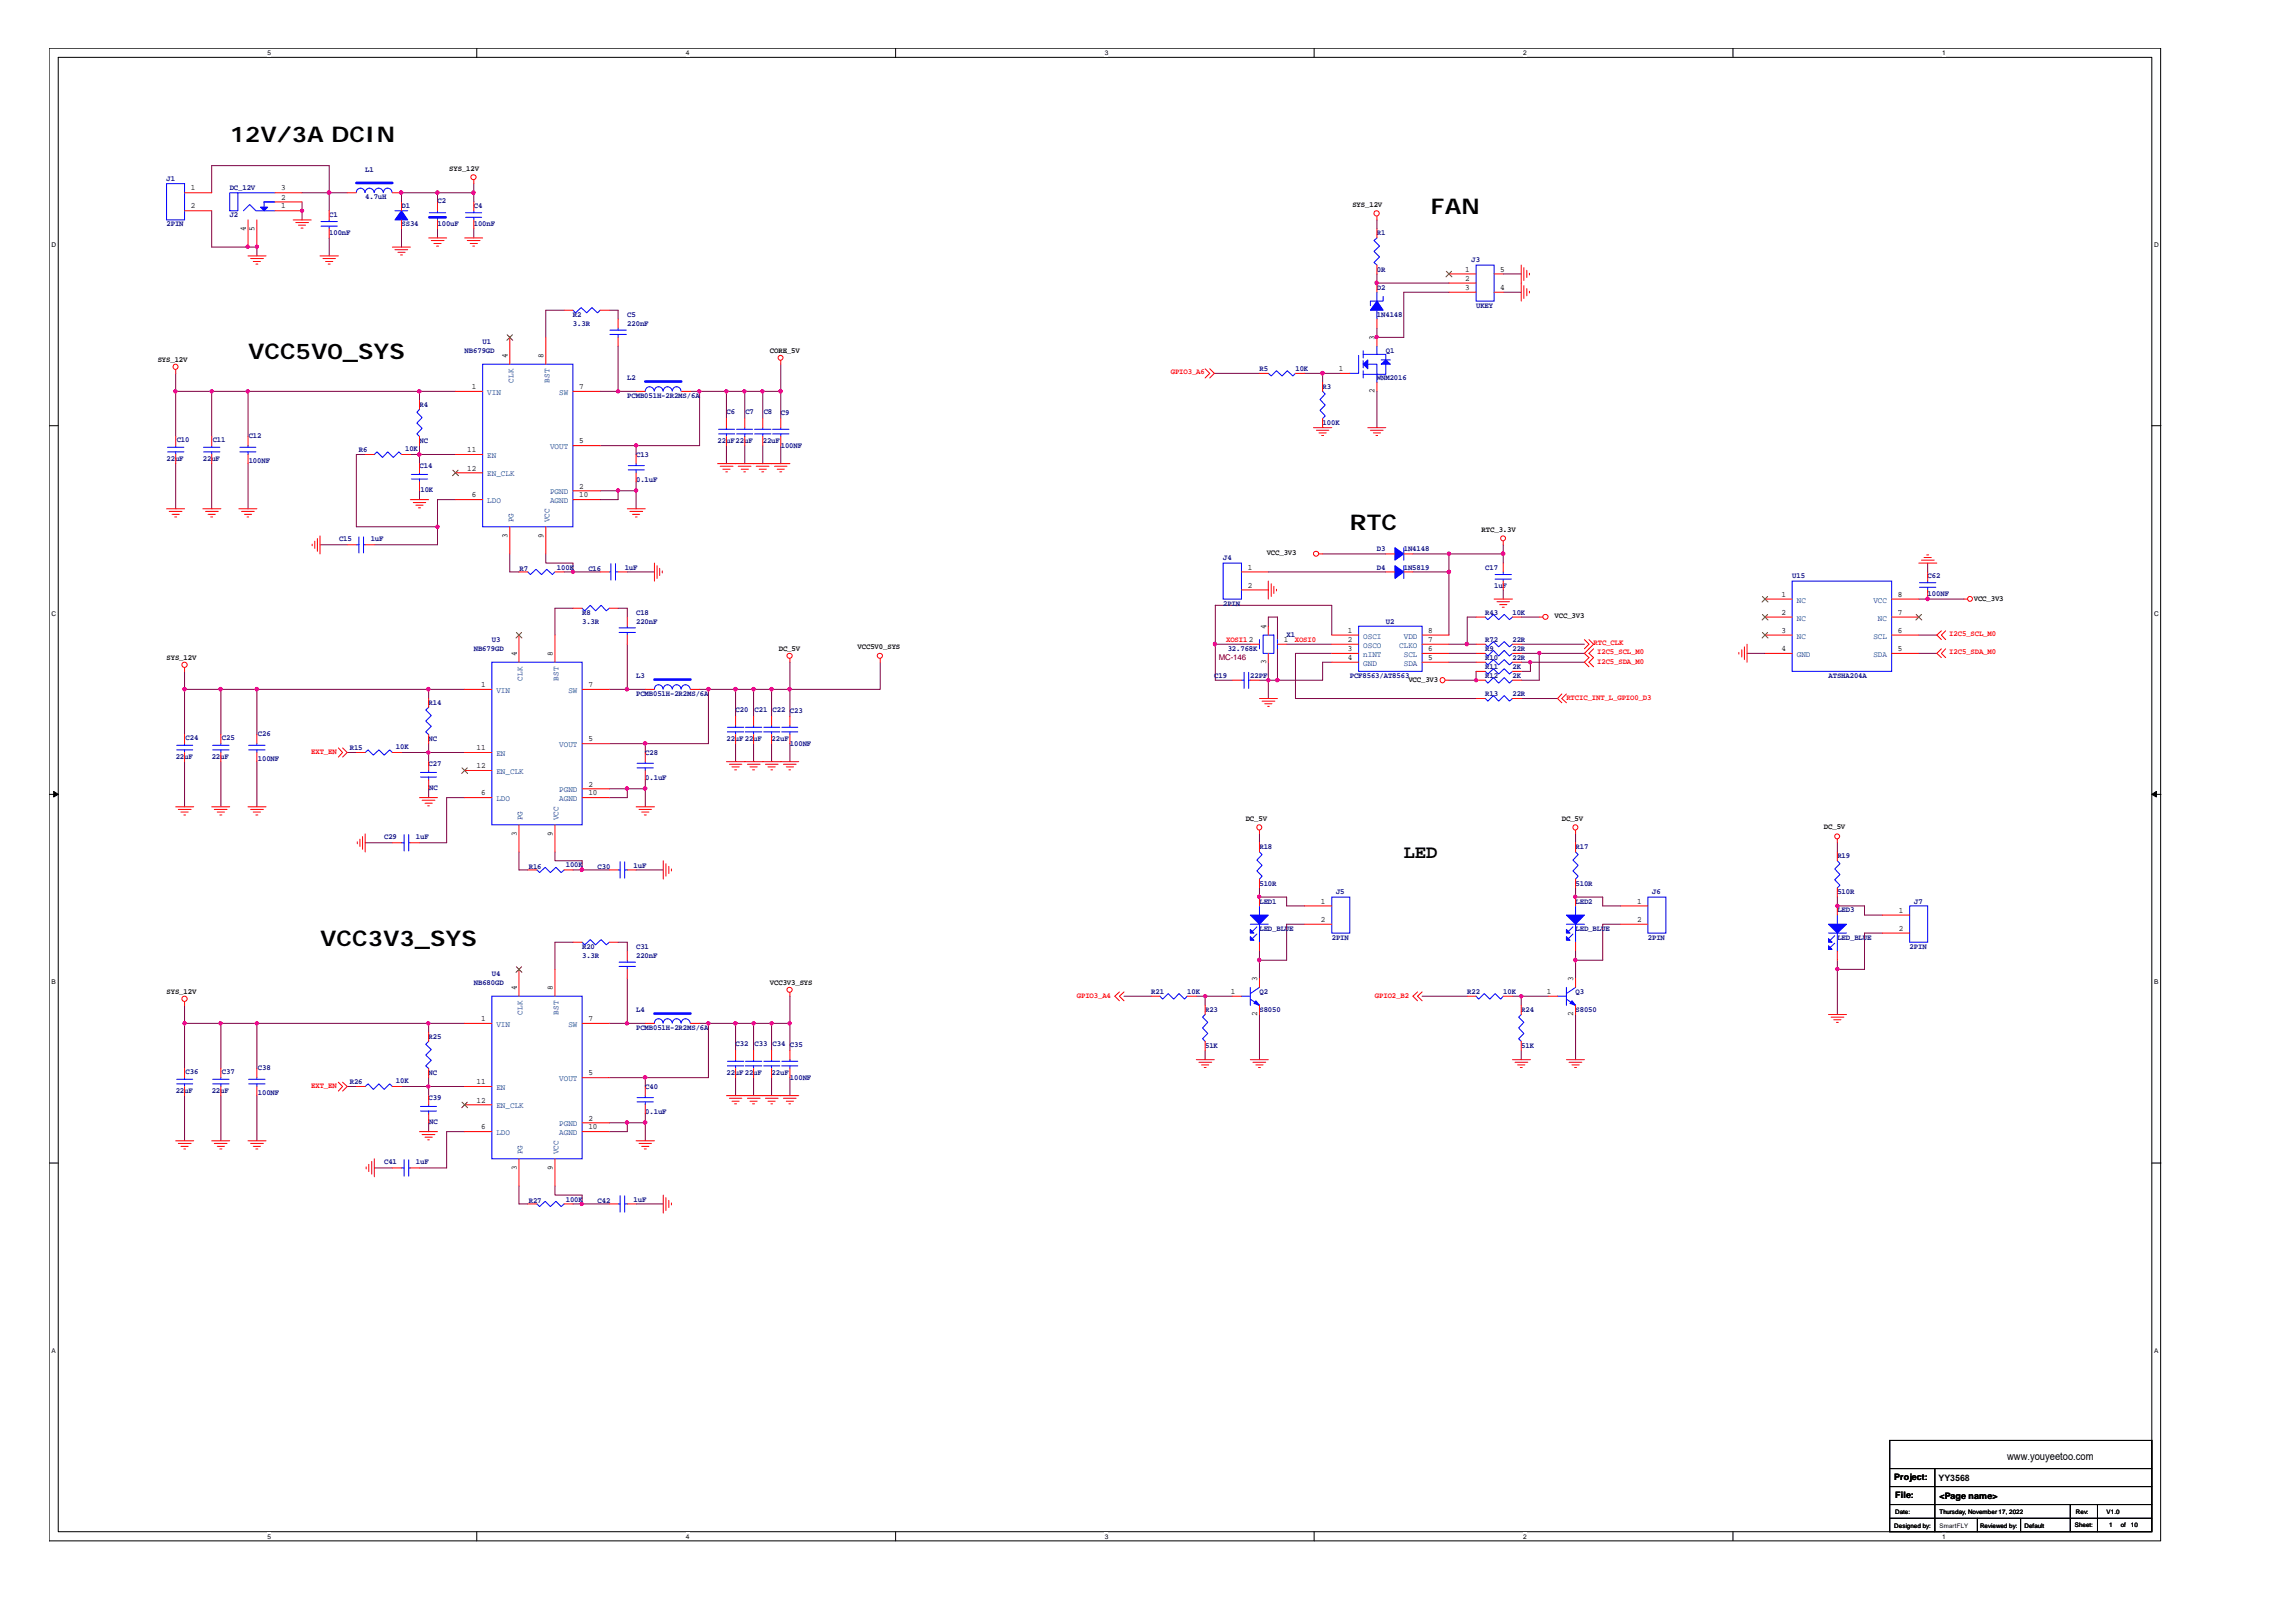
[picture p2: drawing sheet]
<svg xmlns="http://www.w3.org/2000/svg" width="297mm" height="210mm" viewBox="0 0 297 210" stroke-linecap="round" stroke-linejoin="round" font-family="sans-serif">
<defs><g id="words">
<g font-size="2.8">
<text x="29.7" y="18.4">12V/3A DCIN</text>
<text x="185.1" y="27.7">FAN</text>
<text x="32.1" y="46.5">VCC5V0_SYS</text>
<text x="174.6" y="68.6">RTC</text>
<text x="41.4" y="122.4">VCC3V3_SYS</text>
</g>
<text font-size="2.4" x="181.6" y="111">LED</text>
<text font-size="1.4" x="259.7" y="188.9">www.youyeetoo.com</text>
<g font-size="1.1">
<text x="24.7" y="24.7">1</text>
<text x="24.7" y="27">2</text>
<text x="31.8" y="29.9" transform="rotate(-90 31.8 29.9)">4</text>
<text x="32.9" y="29.9" transform="rotate(-90 32.9 29.9)">5</text>
<text x="36.4" y="27">1</text>
<text x="36.4" y="25.8">2</text>
<text x="36.4" y="24.7">3</text>
<text x="189.6" y="35.2">1</text>
<text x="194.1" y="35.2">5</text>
<text x="189.6" y="36.3">2</text>
<text x="189.6" y="37.5">3</text>
<text x="194.1" y="37.5">4</text>
<text x="65.7" y="46.3" transform="rotate(-90 65.7 46.3)">4</text>
<text x="70.3" y="46.3" transform="rotate(-90 70.3 46.3)">8</text>
<text x="177.8" y="44" transform="rotate(-90 177.8 44)">3</text>
<text x="61" y="50.3">1</text>
<text x="74.9" y="50.3">7</text>
<text x="173.2" y="48">1</text>
<text x="177.8" y="50.9" transform="rotate(-90 177.8 50.9)">2</text>
<text x="60.5" y="58.5">11</text>
<text x="74.9" y="57.4">5</text>
<text x="60.5" y="60.9">12</text>
<text x="61" y="64.4">6</text>
<text x="74.9" y="64.4">10</text>
<text x="74.9" y="63.2">2</text>
<text x="65.7" y="69.6" transform="rotate(-90 65.7 69.6)">3</text>
<text x="70.3" y="69.6" transform="rotate(-90 70.3 69.6)">9</text>
<text x="161.4" y="73.7">1</text>
<text x="161.4" y="76">2</text>
<text x="230.5" y="77.2">1</text>
<text x="245.5" y="77.2">8</text>
<text x="163.8" y="81.4" transform="rotate(-90 163.8 81.4)">4</text>
<text x="166.1" y="83.1">1</text>
<text x="174.4" y="81.9">1</text>
<text x="174.4" y="83.1">2</text>
<text x="184.8" y="83.1">7</text>
<text x="184.8" y="81.9">8</text>
<text x="230.5" y="79.6">2</text>
<text x="230.5" y="81.9">3</text>
<text x="245.5" y="81.9">6</text>
<text x="245.5" y="79.6">7</text>
<text x="62.2" y="88.9">1</text>
<text x="66.8" y="84.9" transform="rotate(-90 66.8 84.9)">4</text>
<text x="71.5" y="84.9" transform="rotate(-90 71.5 84.9)">8</text>
<text x="76.1" y="88.9">7</text>
<text x="163.8" y="86" transform="rotate(-90 163.8 86)">3</text>
<text x="174.4" y="84.3">3</text>
<text x="174.4" y="85.4">4</text>
<text x="184.8" y="85.4">5</text>
<text x="184.8" y="84.3">6</text>
<text x="230.5" y="84.3">4</text>
<text x="245.5" y="84.3">5</text>
<text x="76.1" y="95.9">5</text>
<text x="61.6" y="97.1">11</text>
<text x="61.6" y="99.4">12</text>
<text x="76.1" y="101.8">2</text>
<text x="62.2" y="102.9">6</text>
<text x="76.1" y="102.9">10</text>
<text x="66.8" y="108.1" transform="rotate(-90 66.8 108.1)">3</text>
<text x="71.5" y="108.1" transform="rotate(-90 71.5 108.1)">9</text>
<text x="170.9" y="116.9">1</text>
<text x="170.9" y="119.3">2</text>
<text x="211.8" y="116.9">1</text>
<text x="211.8" y="119.3">2</text>
<text x="245.7" y="118.1">1</text>
<text x="245.7" y="120.5">2</text>
<text x="66.8" y="128.1" transform="rotate(-90 66.8 128.1)">4</text>
<text x="71.5" y="128.1" transform="rotate(-90 71.5 128.1)">8</text>
<text x="159.2" y="128.6">1</text>
<text x="162.6" y="131.5" transform="rotate(-90 162.6 131.5)">2</text>
<text x="162.6" y="127" transform="rotate(-90 162.6 127)">3</text>
<text x="200.1" y="128.6">1</text>
<text x="203.5" y="131.5" transform="rotate(-90 203.5 131.5)">2</text>
<text x="203.5" y="127" transform="rotate(-90 203.5 127)">3</text>
<text x="62.2" y="132.1">1</text>
<text x="76.1" y="132.1">7</text>
<text x="61.6" y="140.3">11</text>
<text x="61.6" y="142.7">12</text>
<text x="76.1" y="139.2">5</text>
<text x="62.2" y="146.1">6</text>
<text x="76.1" y="146.1">10</text>
<text x="76.1" y="145">2</text>
<text x="66.8" y="151.4" transform="rotate(-90 66.8 151.4)">3</text>
<text x="71.5" y="151.4" transform="rotate(-90 71.5 151.4)">9</text>
<text x="245.1" y="191.6">Project:</text>
<text x="250.8" y="191.7">YY3568</text>
<text x="245.2" y="193.9">File:</text>
<text x="250.9" y="194">&lt;Page name&gt;</text>
</g>
<g font-size="1.1" fill="#004080">
<text x="63" y="51.1">VIN</text>
<text x="66.4" y="49.5" transform="rotate(-90 66.4 49.5)">CLK</text>
<text x="71.1" y="49.5" transform="rotate(-90 71.1 49.5)">BST</text>
<text x="72.3" y="51.1">SW</text>
<text x="63" y="59.3">EN</text>
<text x="71.2" y="58.1">VOUT</text>
<text x="63" y="61.7">EN_CLK</text>
<text x="63" y="65.1">LDO</text>
<text x="71.2" y="65.1">AGND</text>
<text x="71.2" y="64">PGND</text>
<text x="66.4" y="67.6" transform="rotate(-90 66.4 67.6)">PG</text>
<text x="71.1" y="67.6" transform="rotate(-90 71.1 67.6)">VCC</text>
<text x="232.5" y="78">NC</text>
<text x="242.4" y="78">VCC</text>
<text x="176.4" y="82.6">OSCI</text>
<text x="176.4" y="83.8">OSCO</text>
<text x="181" y="83.8">CLKO</text>
<text x="181.6" y="82.6">VDD</text>
<text x="232.5" y="80.3">NC</text>
<text x="232.5" y="82.6">NC</text>
<text x="242.4" y="82.6">SCL</text>
<text x="243" y="80.3">NC</text>
<text x="64.2" y="89.7">VIN</text>
<text x="67.6" y="88.1" transform="rotate(-90 67.6 88.1)">CLK</text>
<text x="72.3" y="88.1" transform="rotate(-90 72.3 88.1)">BST</text>
<text x="73.5" y="89.7">SW</text>
<text x="176.4" y="85">nINT</text>
<text x="176.4" y="86.2">GND</text>
<text x="181.6" y="86.2">SDA</text>
<text x="181.6" y="85">SCL</text>
<text x="232.5" y="85">GND</text>
<text x="242.4" y="85">SDA</text>
<text x="64.2" y="97.8">EN</text>
<text x="64.2" y="100.2">EN_CLK</text>
<text x="72.3" y="96.7">VOUT</text>
<text x="64.2" y="103.7">LDO</text>
<text x="67.6" y="106.1" transform="rotate(-90 67.6 106.1)">PG</text>
<text x="72.3" y="106.1" transform="rotate(-90 72.3 106.1)">VCC</text>
<text x="72.3" y="103.7">AGND</text>
<text x="72.3" y="102.5">PGND</text>
<text x="67.6" y="131.3" transform="rotate(-90 67.6 131.3)">CLK</text>
<text x="72.3" y="131.3" transform="rotate(-90 72.3 131.3)">BST</text>
<text x="64.2" y="132.9">VIN</text>
<text x="73.5" y="132.9">SW</text>
<text x="64.2" y="141.1">EN</text>
<text x="64.2" y="143.4">EN_CLK</text>
<text x="72.3" y="139.9">VOUT</text>
<text x="64.2" y="146.9">LDO</text>
<text x="67.6" y="149.4" transform="rotate(-90 67.6 149.4)">PG</text>
<text x="72.3" y="149.4" transform="rotate(-90 72.3 149.4)">VCC</text>
<text x="72.3" y="146.9">AGND</text>
<text x="72.3" y="145.8">PGND</text>
</g>
<g font-size="1" fill="#000080">
<text x="21.5" y="23.5">J1</text>
<text x="47.2" y="22.3">L1</text>
<text x="21.5" y="29.3">2PIN</text>
<text x="29.7" y="28.1">J2</text>
<text x="29.7" y="24.6">DC_12V</text>
<text x="42.6" y="28.1">C1</text>
<text x="47.2" y="25.8">4.7uH</text>
<text x="51.9" y="27">D1</text>
<text x="51.9" y="29.3">SS34</text>
<text x="56.6" y="26.3">C2</text>
<text x="56.6" y="29.3">100uF</text>
<text x="61.3" y="27">C4</text>
<text x="61.3" y="29.3">100nF</text>
<text x="42.6" y="30.5">100nF</text>
<text x="178.1" y="30.5">R1</text>
<text x="178.1" y="35.2">0R</text>
<text x="190.4" y="34">J3</text>
<text x="74.1" y="41">R2</text>
<text x="81.2" y="41">C5</text>
<text x="178.1" y="37.5">D2</text>
<text x="178.1" y="41">1N4148</text>
<text x="191" y="39.8">UKEY</text>
<text x="60.1" y="45.6">NB679GD</text>
<text x="62.4" y="44.5">U1</text>
<text x="74.1" y="42.1">3.3R</text>
<text x="81.2" y="42.1">220nF</text>
<text x="162.9" y="48">R5</text>
<text x="167.6" y="48">10K</text>
<text x="179.3" y="45.6">Q1</text>
<text x="54.3" y="52.7">R4</text>
<text x="81.2" y="49.2">L2</text>
<text x="81.2" y="51.5">PCMB051H-2R2MS/6A</text>
<text x="94" y="53.6">C6</text>
<text x="96.4" y="53.6">C7</text>
<text x="98.8" y="53.6">C8</text>
<text x="101" y="53.7">C9</text>
<text x="171.1" y="50.3">R3</text>
<text x="178.1" y="49.2">WNM2016</text>
<text x="21.5" y="59.7">22uF</text>
<text x="22.9" y="57.2">C10</text>
<text x="26.2" y="59.7">22uF</text>
<text x="27.5" y="57.2">C11</text>
<text x="32.2" y="56.7">C12</text>
<text x="32.2" y="59.9">100NF</text>
<text x="46.4" y="58.5">R6</text>
<text x="52.4" y="58.4">10K</text>
<text x="54.3" y="57.3">NC</text>
<text x="82.3" y="59.2">C13</text>
<text x="92.8" y="57.3">22uF22uF</text>
<text x="98.7" y="57.3">22uF</text>
<text x="101" y="57.9">100NF</text>
<text x="171.1" y="55">100K</text>
<text x="54.3" y="60.5">C14</text>
<text x="54.4" y="63.6">10K</text>
<text x="82.3" y="62.4">0.1uF</text>
<text x="43.9" y="69.9">C15</text>
<text x="48" y="69.9">1uF</text>
<text x="178.1" y="71.3">D3</text>
<text x="181.6" y="71.3">1N4148</text>
<text x="67.2" y="73.9">R7</text>
<text x="72.1" y="73.7">100K</text>
<text x="76.1" y="73.9">C16</text>
<text x="80.8" y="73.8">1uF</text>
<text x="158.2" y="72.5">J4</text>
<text x="178.1" y="73.7">D4</text>
<text x="181.6" y="73.7">1N5819</text>
<text x="192.2" y="73.7">C17</text>
<text x="193.3" y="76">1uF</text>
<text x="231.9" y="74.9">U15</text>
<text x="249.4" y="74.9">C62</text>
<text x="249.4" y="77.2">100NF</text>
<text x="63.6" y="83">U3</text>
<text x="75.3" y="79.6">R8</text>
<text x="75.3" y="80.7">3.3R</text>
<text x="82.3" y="79.6">C18</text>
<text x="82.3" y="80.7">220nF</text>
<text x="158.2" y="78.4">2PIN</text>
<text x="166.5" y="82.5">X1</text>
<text x="179.3" y="80.7">U2</text>
<text x="192.2" y="79.6">R43</text>
<text x="192.2" y="83">R72</text>
<text x="195.7" y="79.6">10K</text>
<text x="195.7" y="83">22R</text>
<text x="61.3" y="84.2">NB679GD</text>
<text x="82.3" y="87.7">L3</text>
<text x="157.1" y="87.7">C19</text>
<text x="158.8" y="84.2">32.768K</text>
<text x="161.8" y="87.7">22PF</text>
<text x="174.6" y="87.7">PCF8563/AT8563</text>
<text x="192.2" y="84.2">R9</text>
<text x="192.2" y="85.4">R10</text>
<text x="192.2" y="86.5">R11</text>
<text x="192.2" y="87.7">R12</text>
<text x="195.7" y="84.2">22R</text>
<text x="195.7" y="85.4">22R</text>
<text x="195.7" y="86.5">2K</text>
<text x="195.7" y="87.7">2K</text>
<text x="236.6" y="87.7">ATSHA204A</text>
<text x="24" y="95.8">C24</text>
<text x="28.7" y="95.8">C25</text>
<text x="33.4" y="95.3">C26</text>
<text x="55.5" y="91.2">R14</text>
<text x="55.5" y="95.9">NC</text>
<text x="82.3" y="90.1">PCMB051H-2R2MS/6A</text>
<text x="94" y="95.9">22uF22uF</text>
<text x="95.2" y="92.2">C20</text>
<text x="97.6" y="92.2">C21</text>
<text x="99.8" y="95.9">22uF</text>
<text x="99.9" y="92.2">C22</text>
<text x="102.2" y="92.3">C23</text>
<text x="192.2" y="90.1">R13</text>
<text x="195.7" y="90.1">22R</text>
<text x="22.7" y="98.2">22uF</text>
<text x="27.4" y="98.2">22uF</text>
<text x="33.4" y="98.5">100NF</text>
<text x="45.3" y="97.1">R15</text>
<text x="51.2" y="97">10K</text>
<text x="55.5" y="99.1">C27</text>
<text x="83.5" y="97.8">C28</text>
<text x="83.5" y="100.9">0.1uF</text>
<text x="102.2" y="96.5">100NF</text>
<text x="55.5" y="102.2">NC</text>
<text x="49.7" y="108.5">C29</text>
<text x="53.8" y="108.5">1uF</text>
<text x="68.4" y="112.5">R16</text>
<text x="73.2" y="112.2">100K</text>
<text x="77.3" y="112.5">C30</text>
<text x="82" y="112.4">1uF</text>
<text x="162.9" y="109.9">R18</text>
<text x="203.8" y="109.9">R17</text>
<text x="237.7" y="111.1">R19</text>
<text x="162.9" y="114.6">510R</text>
<text x="162.9" y="116.9">LED1</text>
<text x="172.8" y="115.8">J5</text>
<text x="203.8" y="114.6">510R</text>
<text x="203.8" y="116.9">LED2</text>
<text x="213.7" y="115.8">J6</text>
<text x="237.7" y="118.1">LED3</text>
<text x="237.7" y="115.8">510R</text>
<text x="247.6" y="116.9">J7</text>
<text x="75.3" y="122.8">R20</text>
<text x="75.3" y="123.9">3.3R</text>
<text x="82.3" y="122.8">C31</text>
<text x="82.3" y="123.9">220nF</text>
<text x="162.9" y="120.5">LED_BLUE</text>
<text x="172.3" y="121.6">2PIN</text>
<text x="203.8" y="120.5">LED_BLUE</text>
<text x="213.2" y="121.6">2PIN</text>
<text x="237.7" y="121.6">LED_BLUE</text>
<text x="247.1" y="122.8">2PIN</text>
<text x="61.3" y="127.4">NB680GD</text>
<text x="63.6" y="126.3">U4</text>
<text x="82.3" y="131">L4</text>
<text x="148.9" y="128.6">R21</text>
<text x="153.6" y="128.6">10K</text>
<text x="155.9" y="131">R23</text>
<text x="162.9" y="128.6">Q2</text>
<text x="162.9" y="131">S8050</text>
<text x="189.8" y="128.6">R22</text>
<text x="194.5" y="128.6">10K</text>
<text x="196.8" y="131">R24</text>
<text x="203.8" y="128.6">Q3</text>
<text x="203.8" y="131">S8050</text>
<text x="55.5" y="134.5">R25</text>
<text x="82.3" y="133.3">PCMB051H-2R2MS/6A</text>
<text x="95.2" y="135.4">C32</text>
<text x="97.6" y="135.4">C33</text>
<text x="99.9" y="135.4">C34</text>
<text x="102.2" y="135.5">C35</text>
<text x="155.9" y="135.6">51K</text>
<text x="196.8" y="135.6">51K</text>
<text x="22.7" y="141.4">22uF</text>
<text x="24" y="139">C36</text>
<text x="27.4" y="141.4">22uF</text>
<text x="28.7" y="139">C37</text>
<text x="33.4" y="138.5">C38</text>
<text x="33.4" y="141.7">100NF</text>
<text x="45.3" y="140.3">R26</text>
<text x="51.2" y="140.2">10K</text>
<text x="55.5" y="142.3">C39</text>
<text x="55.5" y="139.1">NC</text>
<text x="83.5" y="141">C40</text>
<text x="94" y="139.1">22uF22uF</text>
<text x="99.8" y="139.1">22uF</text>
<text x="102.2" y="139.7">100NF</text>
<text x="55.5" y="145.4">NC</text>
<text x="83.5" y="144.2">0.1uF</text>
<text x="49.7" y="150.6">C41</text>
<text x="53.8" y="150.6">1uF</text>
<text x="68.4" y="155.7">R27</text>
<text x="73.2" y="155.5">100K</text>
<text x="77.3" y="155.7">C42</text>
<text x="82" y="155.6">1uF</text>
</g>
<g font-size="1">
<text x="58.1" y="22.1">SYS_12V</text>
<text x="175" y="26.7">SYS_12V</text>
<text x="20.4" y="46.8">SYS_12V</text>
<text x="99.6" y="45.6">CORE_5V</text>
<text x="163.9" y="71.8">VCC_3V3</text>
<text x="191.7" y="68.8">RTC_3.3V</text>
<text x="255.4" y="77.8">VCC_3V3</text>
<text x="111" y="84">VCC5V0_SYS</text>
<text x="201.1" y="80">VCC_3V3</text>
<text x="21.5" y="85.4">SYS_12V</text>
<text x="100.8" y="84.2">DC_5V</text>
<text x="182.2" y="88.2">VCC_3V3</text>
<text x="161.2" y="106.2">DC_5V</text>
<text x="202.1" y="106.2">DC_5V</text>
<text x="236" y="107.3">DC_5V</text>
<text x="21.5" y="128.6">SYS_12V</text>
<text x="99.6" y="127.4">VCC3V3_SYS</text>
</g>
<g font-size="1" fill="#f00">
<text x="151.5" y="48.4">GPIO3_A6</text>
<text x="158.6" y="83.1">XOSI12</text>
<text x="167.5" y="83.1">XOSI0</text>
<text x="206.2" y="83.5">RTC_CLK</text>
<text x="252.2" y="82.4">I2C5_SCL_M0</text>
<text x="206.6" y="84.7">I2C5_SCL_M0</text>
<text x="206.6" y="85.9">I2C5_SDA_M0</text>
<text x="252.2" y="84.7">I2C5_SDA_M0</text>
<text x="202.6" y="90.5">RTCIC_INT_L_GPIO0_D3</text>
<text x="40.3" y="97.6">EXT_EN</text>
<text x="139.3" y="129.2">GPIO3_A4</text>
<text x="177.9" y="129.2">GPIO2_B2</text>
<text x="40.3" y="140.8">EXT_EN</text>
</g>
<text font-size="1" fill="#800000" x="157.7" y="85.4">MC-146</text>
<g font-size=".8">
<text x="34.6" y="7.1">5</text>
<text x="88.7" y="7.1">4</text>
<text x="142.9" y="7.1">3</text>
<text x="197.1" y="7.1">2</text>
<text x="251.2" y="7.1">1</text>
<text x="6.6" y="32">D</text>
<text x="278.7" y="32">D</text>
<text x="6.6" y="79.7">C</text>
<text x="278.7" y="79.7">C</text>
<text x="6.6" y="127.4">B</text>
<text x="278.7" y="127.4">B</text>
<text x="6.6" y="175.1">A</text>
<text x="278.7" y="175.1">A</text>
<text x="245.1" y="197.7">Designed by:</text>
<text x="245.2" y="195.9">Date:</text>
<text x="250.9" y="195.9">Thursday, November 17, 2022</text>
<text x="250.9" y="197.7">SmartFLY</text>
<text x="256.2" y="197.7">Reviewed by:</text>
<text x="261.9" y="197.7">Default</text>
<text x="268.4" y="197.6">Sheet:</text>
<text x="268.6" y="195.9">Rev:</text>
<text x="272.5" y="195.9">V1.0</text>
<text x="272.9" y="197.6">1</text>
<text x="274.4" y="197.6">of</text>
<text x="275.7" y="197.6">10</text>
<text x="34.6" y="199.1">5</text>
<text x="88.7" y="199.1">4</text>
<text x="142.9" y="199.1">3</text>
<text x="197.1" y="199.1">2</text>
<text x="251.2" y="199.1">1</text>
</g>
</g></defs>
<path d="M6.3 6.2h273.2v193.2h-273.1zM7.5 7.4h270.9v190.8h-270.9z" fill="none" stroke="#000" stroke-width=".13"/>
<g fill="#fff">
<path d="M34.6 6.3h.5v1h-.5z"/>
<path d="M34.6 198.3h.5v1h-.5z"/>
</g>
<path d="M61.7 6.2v1.2M61.7 198.2v1.2" fill="none" stroke="#000" stroke-width=".13"/>
<g fill="#fff">
<path d="M88.7 6.3h.5v1h-.5z"/>
<path d="M88.7 198.3h.5v1h-.5z"/>
</g>
<path d="M115.9 6.2v1.2M115.9 198.2v1.2" fill="none" stroke="#000" stroke-width=".13"/>
<g fill="#fff">
<path d="M142.9 6.3h.5v1h-.5z"/>
<path d="M142.9 198.3h.5v1h-.5z"/>
</g>
<path d="M170 6.2v1.2M170 198.2v1.2" fill="none" stroke="#000" stroke-width=".13"/>
<g fill="#fff">
<path d="M197.1 6.3h.4v1h-.4z"/>
<path d="M197.1 198.3h.4v1h-.4z"/>
</g>
<path d="M224.2 6.2v1.2M224.2 198.2v1.2" fill="none" stroke="#000" stroke-width=".13"/>
<g fill="#fff">
<path d="M251.2 6.3h.5v1h-.5z"/>
<path d="M251.2 198.3h.5v1h-.5z"/>
<path d="M6.6 31.2h.6v1h-.6z"/>
<path d="M278.7 31.2h.6v1h-.6z"/>
<path d="M6.6 78.9h.6v1h-.6z"/>
<path d="M278.7 78.9h.6v1h-.6z"/>
</g>
<path d="M6.4 55.1h1.1M278.4 55.1h1.2" fill="none" stroke="#000" stroke-width=".13"/>
<g fill="#fff">
<path d="M6.6 126.6h.6v1h-.6z"/>
<path d="M278.7 126.6h.5v1h-.5z"/>
</g>
<path d="M6.4 102.8h1.1M278.4 102.8h1.2" fill="none" stroke="#000" stroke-width=".13"/>
<path d="M6.9 102.4l.6 .4-.6 .3zM278.4 102.8l.6-.4v.7z" fill="#000" stroke="#000" stroke-width=".13"/>
<g fill="#fff">
<path d="M6.6 174.3h.6v1h-.6z"/>
<path d="M278.7 174.3h.5v1h-.5z"/>
</g>
<path d="M6.4 150.5h1.1M278.4 150.5h1.2M244.5 186.4h33.9v11.8h-33.9zM244.5 190h33.9M244.5 192.4h33.9M244.5 194.7h33.9M244.5 196.5h33.9M250.3 190v8.2M255.8 196.5v1.7M261.4 196.5v1.7M267.8 194.7v3.5M271.4 194.7v3.5" fill="none" stroke="#000" stroke-width=".13"/>
<g fill="none" stroke="#800040" stroke-width=".13">
<path d="M27.4 27.3v4.7h5.8v1.1M27.4 24.9v-3.5h15.2v3.5h2.3M39.1 24.9h3.5v2.4M39.1 26.1v2.4M42.6 30.8v2.3M51.9 29.6v2.4M51.9 26.1v-1.2h4.7v1.2M56.6 24.9h4.7M56.6 29.6v1.2M61.3 24.9v1.2M61.3 23.8v1.1M61.3 29.6v1.2"/>
<path d="M178.1 35.4v1.2h9.4M178.1 28.5v1.1M187.5 37.8h-5.9v5.9h-3.5v-1.2M194.5 35.4h2.3M194.5 37.8h2.3M22.7 50.6h4.7M22.7 50.6v5.9M22.7 48.3v2.3M27.4 50.6v5.9M27.4 50.6h4.7M32.1 50.6h22.2M32.1 50.6v5.9"/>
<path d="M47.2 58.8h-1.1v9.4h10.5M53.1 58.8h1.2M54.3 58.8h4.6M54.3 50.6h4.6M54.3 58.8v1.2M54.3 57.7v1.1M54.3 50.6v1.2M73 40.1h-2.4v3.6M77.6 50.6h2.4M77.6 57.7h4.7M78.8 40.1h1.2v1.2M80 44.8v5.8"/>
<path d="M80 50.6h2.3M82.3 57.7v1.1M89.3 50.6h1.2M90.5 50.6h3.5M90.5 50.6v7.1h-8.2M94 50.6v3.6M94 57.7v2.3M94 50.6h2.4M96.4 57.7v2.3M96.4 50.6v3.6M96.4 50.6h2.3M98.7 57.7v2.3"/>
<path d="M98.7 50.6v3.6M98.7 50.6h2.3M101 47.1v3.5M101 50.6v3.6M101 57.7v2.3M157.1 48.3h5.8M168.8 48.3h2.3M171.1 48.3v1.2M171.1 48.3h2.3M178.1 50.6v4.7M22.7 60v5.8M27.4 60v5.8"/>
<path d="M32.1 60v5.8M41.4 70.5h3.5M54.3 63.5v1.2M56.6 68.2v2.3h-8.2M58.9 64.7h-2.3v3.5M66 71.7v2.3h1.1M70.6 71.7v1.2h3.5v1.1M73 74h1.1M74.1 78.7h-2.3v3.5M74.1 74h3.5M77.6 63.5h2.4M80 63.5v1.2h-2.4"/>
<path d="M80 78.7h1.2v1.2M80 63.5h2.3M81.2 74h3.5M82.3 62.3v1.2M82.3 63.5v2.3M164.1 74h15.2M171.1 71.7h8.2M182.8 74h4.7M182.8 71.7h4.7M187.5 74v8.2M187.5 71.7v2.3M187.5 71.7h7"/>
<path d="M191 79.9h-1.2v3.5M194.5 76.3v1.2M194.5 71.7v1.2M194.5 70.5v1.2M196.8 79.9h2.3M248.2 77.5h5.9M249.4 72.9v1.1M23.9 89.2h4.7M23.9 98.6v5.8M23.9 89.2v5.9M23.9 86.9v2.3M28.6 89.2h4.6"/>
<path d="M28.6 89.2v5.9M28.6 98.6v5.8M33.2 98.6v5.8M33.2 89.2v5.9M33.2 89.2h22.3M44.9 97.4h1.2M51.9 97.4h3.6M55.5 97.4h4.6M55.5 89.2h4.6M55.5 97.4v1.2M55.5 96.2v1.2M55.5 89.2v1.2"/>
<path d="M78.8 89.2h2.4M78.8 96.2h4.7M81.2 83.4v5.8M81.2 89.2h2.3M83.5 96.2v1.2M90.5 89.2h1.2M91.7 89.2v7h-8.2M91.7 89.2h3.5M95.2 89.2h2.3M95.2 89.2v3.5M95.2 96.2v2.4M97.5 96.2v2.4"/>
<path d="M97.5 89.2v3.5M97.5 89.2h2.3M99.8 96.2v2.4M99.8 89.2v3.5M99.8 89.2h2.4M102.2 85.7v3.5M102.2 89.2v3.5M102.2 96.2v2.4M113.9 85.7v3.5h-11.7M157.2 83.4h4.6M157.2 83.4v4.6h2.2M162.9 88h1.2"/>
<path d="M164.1 88v2.4M164.1 81v-1.1h1.2v8.1M164.1 85.7v2.3M164.1 88h1.2M166.5 83.4h5.8M172.3 85.7h-1.2v2.3h-5.8M172.3 82.2v-3.9h-15.1v5.1M172.3 84.6h-4.7v5.8h23.4M187.5 84.6h3.5M187.5 85.7h3.5M187.5 83.4h2.3M189.8 83.4h1.2"/>
<path d="M191 86.9v1.1h-3.5M196.8 84.6h2.3v3.4h-2.3M196.8 85.7h1.2v1.2h-1.2M196.8 83.4h8.2M196.8 90.4h4.7M198 85.7h7M199.1 84.6h5.9M226 84.6h2.3M248.2 84.6h2.4M248.2 82.2h2.4M47.2 109.1h3.6M55.5 102.1v1.1"/>
<path d="M60.1 103.2h-2.3v5.9h-3.5M67.1 110.3v2.3h1.2M71.8 110.3v1.1h3.5v1.2M74.1 112.6h1.2M75.3 112.6h3.5M78.8 102.1h2.4M81.2 102.1v1.1h-2.4M81.2 102.1h2.3M82.3 112.6h3.5M83.5 100.9v1.2M83.5 102.1v2.3M162.9 114.9v1.2h3.6v1.1h2.3"/>
<path d="M162.9 107.9v1.2M168.8 119.6h-2.3v4.7h-3.6v-1.2M203.8 114.9v1.2h3.5v1.1h2.4M203.8 107.9v1.2M209.7 119.6h-2.4v4.7h-3.5v-1.2M237.7 116.1v1.1h3.5v1.2h2.3M237.7 109.1v1.2M23.9 132.4h4.7M23.9 132.4v5.9M23.9 130.1v2.3M28.6 132.4h4.6M28.6 132.4v5.9"/>
<path d="M33.2 132.4v5.9M33.2 132.4h22.3M55.5 132.4h4.6M55.5 139.5v1.1M55.5 132.4v1.2M74.1 121.9h-2.3v3.5M78.8 132.4h2.4M78.8 139.5h4.7M80 121.9h1.2v1.2M81.2 126.6v5.8M81.2 132.4h2.3M83.5 139.5v1.1"/>
<path d="M90.5 132.4h1.2M91.7 132.4v7.1h-8.2M91.7 132.4h3.5M95.2 132.4h2.3M95.2 132.4v3.5M95.2 139.5v2.3M97.5 139.5v2.3M97.5 132.4v3.5M97.5 132.4h2.3M99.8 139.5v2.3M99.8 132.4v3.5M99.8 132.4h2.4"/>
<path d="M102.2 128.9v3.5M102.2 132.4v3.5M102.2 139.5v2.3M145.4 128.9h3.5M154.8 128.9h1.1M155.9 128.9v1.2M155.9 135.9v1.2M155.9 128.9h3.5M162.9 124.3v2.3M162.9 131.3v5.8M184 128.9h5.8M195.7 128.9h1.1"/>
<path d="M196.8 128.9v1.2M196.8 135.9v1.2M196.8 128.9h3.5M203.8 124.3v2.3M203.8 131.3v5.8M237.7 125.4v5.9M237.7 124.3v1.1M243.5 120.7h-2.3v4.7h-3.5M23.9 141.8v5.8M28.6 141.8v5.8M33.2 141.8v5.8M44.9 140.6h1.2"/>
<path d="M48.4 151.1h2.4M51.9 140.6h3.6M55.5 140.6h4.6M55.5 145.3v1.1M55.5 140.6v1.2M60.1 146.4h-2.3v4.7h-3.5M67.1 153.5v2.3h1.2M71.8 153.5v1.2h3.5v1.1M74.1 155.8h1.2M75.3 155.8h3.5M78.8 145.3h2.4M81.2 145.3v1.1h-2.4"/>
<path d="M81.2 145.3h2.3M82.3 155.8h3.5M83.5 144.1v1.2M83.5 145.3v2.3"/>
</g>
<g fill="#f0f" stroke="#f0f" stroke-width=".13">
<path d="M162.7 115.9h.3l.1 .1-.1 .2-.1 .1-.2-.1z" fill-rule="evenodd"/>
<path d="M162.7 124.1h.3l.1 .1-.1 .2-.1 .1-.2-.1z" fill-rule="evenodd"/>
<path d="M155.8 128.8h.3v.1v.2h-.2h-.1z" fill-rule="evenodd"/>
<path d="M38.9 27.1h.3l.1 .2-.1 .1-.1 .1-.2-.1z" fill-rule="evenodd"/>
<path d="M33.1 31.8h.3v.1v.2h-.2h-.1z" fill-rule="evenodd"/>
<path d="M31.9 31.8h.3l.1 .1-.1 .2h-.2h-.1z" fill-rule="evenodd"/>
<path d="M22.5 50.5h.3l.1 .1-.1 .2-.1 .1-.2-.1z" fill-rule="evenodd"/>
<path d="M82.1 63.3h.3l.1 .2-.1 .1-.1 .1-.2-.1z" fill-rule="evenodd"/>
<path d="M79.8 63.3h.3l.1 .2-.1 .1-.1 .1-.2-.1z" fill-rule="evenodd"/>
<path d="M96.2 50.5h.2l.1 .1-.1 .2-.1 .1-.1-.1z" fill-rule="evenodd"/>
<path d="M27.2 50.5h.3l.1 .1-.1 .2-.1 .1-.2-.1z" fill-rule="evenodd"/>
<path d="M54.1 58.7h.3l.1 .1-.1 .2h-.2h-.1z" fill-rule="evenodd"/>
<path d="M74 73.9h.3v.1v.2h-.2h-.1z" fill-rule="evenodd"/>
<path d="M56.4 68h.3l.1 .2-.1 .1-.1 .1-.2-.1z" fill-rule="evenodd"/>
<path d="M82.1 57.5h.3l.1 .1-.1 .2h-.1h-.2z" fill-rule="evenodd"/>
<path d="M100.8 50.5h.3l.1 .1-.1 .2-.1 .1-.2-.1z" fill-rule="evenodd"/>
<path d="M93.8 50.5h.3l.1 .1-.1 .2-.1 .1-.2-.1z" fill-rule="evenodd"/>
<path d="M90.3 50.5h.3l.1 .1-.1 .2-.1 .1-.2-.1z" fill-rule="evenodd"/>
<path d="M79.8 50.5h.3l.1 .1-.1 .2-.1 .1-.2-.1z" fill-rule="evenodd"/>
<path d="M98.5 50.5h.3v.1v.2l-.2 .1-.1-.1z" fill-rule="evenodd"/>
<path d="M197.8 85.5h.3l.1 .2-.1 .1-.1 .1-.2-.1z" fill-rule="evenodd"/>
<path d="M165.1 87.9h.3l.1 .1-.1 .2h-.2h-.1z" fill-rule="evenodd"/>
<path d="M157 83.2h.3l.1 .1-.1 .2-.1 .1-.2-.1z" fill-rule="evenodd"/>
<path d="M163.9 87.9h.3l.1 .1-.1 .2h-.1h-.2z" fill-rule="evenodd"/>
<path d="M187.3 73.9h.3l.1 .1-.1 .2h-.1h-.2z" fill-rule="evenodd"/>
<path d="M187.3 73.9h.3l.1 .1-.1 .2h-.1h-.2z" fill-rule="evenodd"/>
<path d="M199 84.4h.3v.1v.1l-.2 .1-.1-.1z" fill-rule="evenodd"/>
<path d="M194.3 71.5h.3l.1 .1-.1 .2-.2 .1-.1-.1z" fill-rule="evenodd"/>
<path d="M190.8 87.9h.3l.1 .1-.1 .2h-.1h-.2z" fill-rule="evenodd"/>
<path d="M170.9 48.1h.3l.1 .2-.1 .1-.1 .1-.2-.1z" fill-rule="evenodd"/>
<path d="M177.9 43.5h.3l.1 .1-.1 .2h-.1h-.2z" fill-rule="evenodd"/>
<path d="M42.4 24.8h.3l.1 .1-.1 .2-.2 .1-.1-.1z" fill-rule="evenodd"/>
<path d="M177.9 36.4h.3l.1 .2-.1 .2h-.1h-.2z" fill-rule="evenodd"/>
<path d="M61.1 24.8h.3l.1 .1-.1 .2-.1 .1-.2-.1z" fill-rule="evenodd"/>
<path d="M56.4 24.8h.3l.1 .1-.1 .2-.1 .1-.2-.1z" fill-rule="evenodd"/>
<path d="M54.1 50.5h.3l.1 .1-.1 .2-.2 .1-.1-.1z" fill-rule="evenodd"/>
<path d="M31.9 50.5h.3l.1 .1-.1 .2-.2 .1-.1-.1z" fill-rule="evenodd"/>
<path d="M23.7 89h.3l.1 .2-.1 .1-.1 .1-.2-.1z" fill-rule="evenodd"/>
<path d="M83.3 101.9h.3l.1 .1-.1 .2h-.2h-.1z" fill-rule="evenodd"/>
<path d="M81 101.9h.2l.1 .1-.1 .2h-.1h-.1z" fill-rule="evenodd"/>
<path d="M97.3 89h.3l.1 .2-.1 .1-.1 .1-.2-.1z" fill-rule="evenodd"/>
<path d="M28.4 89h.3v.2v.1l-.2 .1-.1-.1z" fill-rule="evenodd"/>
<path d="M55.3 97.2h.3v.2v.1l-.2 .1-.1-.1z" fill-rule="evenodd"/>
<path d="M75.1 112.4h.3l.1 .1-.1 .2-.1 .1-.2-.1z" fill-rule="evenodd"/>
<path d="M83.3 96h.3l.1 .2-.1 .1-.2 .1-.1-.1z" fill-rule="evenodd"/>
<path d="M102 89h.3l.1 .2-.1 .1-.1 .1-.2-.1z" fill-rule="evenodd"/>
<path d="M95 89h.3l.1 .2-.1 .1-.2 .1-.1-.1z" fill-rule="evenodd"/>
<path d="M91.5 89h.3l.1 .2-.1 .1-.1 .1-.2-.1z" fill-rule="evenodd"/>
<path d="M81 89h.2l.1 .2-.1 .1-.1 .1-.1-.1z" fill-rule="evenodd"/>
<path d="M99.7 89h.3v.2v.1l-.2 .1-.1-.1z" fill-rule="evenodd"/>
<path d="M55.3 89h.3v.2v.1l-.2 .1-.1-.1z" fill-rule="evenodd"/>
<path d="M33.1 89h.3v.2v.1l-.2 .1-.1-.1z" fill-rule="evenodd"/>
<path d="M203.6 115.9h.3l.1 .1-.1 .2-.1 .1-.2-.1z" fill-rule="evenodd"/>
<path d="M203.6 124.1h.3l.1 .1-.1 .2-.1 .1-.2-.1z" fill-rule="evenodd"/>
<path d="M196.7 128.8h.2l.1 .1-.1 .2h-.1h-.1z" fill-rule="evenodd"/>
<path d="M237.5 125.3h.3l.1 .1-.1 .1-.1 .1-.2-.1z" fill-rule="evenodd"/>
<path d="M237.5 117.1h.3l.1 .1-.1 .2h-.1h-.2z" fill-rule="evenodd"/>
<path d="M23.7 132.3h.3l.1 .1-.1 .2h-.1h-.2z" fill-rule="evenodd"/>
<path d="M83.3 145.1h.3l.1 .2-.1 .1-.2 .1-.1-.1z" fill-rule="evenodd"/>
<path d="M81 145.1h.2l.1 .2-.1 .1-.1 .1-.1-.1z" fill-rule="evenodd"/>
<path d="M97.3 132.3h.3l.1 .1-.1 .2h-.1h-.2z" fill-rule="evenodd"/>
<path d="M28.4 132.3h.3v.1v.2h-.2h-.1z" fill-rule="evenodd"/>
<path d="M55.3 140.4h.3v.2v.1l-.2 .1-.1-.1z" fill-rule="evenodd"/>
<path d="M75.1 155.6h.3l.1 .2-.1 .1-.1 .1-.2-.1z" fill-rule="evenodd"/>
<path d="M83.3 139.3h.3l.1 .1-.1 .2h-.2h-.1z" fill-rule="evenodd"/>
<path d="M102 132.3h.3l.1 .1-.1 .2h-.1h-.2z" fill-rule="evenodd"/>
<path d="M95 132.3h.3l.1 .1-.1 .2h-.2h-.1z" fill-rule="evenodd"/>
<path d="M91.5 132.3h.3l.1 .1-.1 .2h-.1h-.2z" fill-rule="evenodd"/>
<path d="M81 132.3h.2l.1 .1-.1 .2h-.1h-.1z" fill-rule="evenodd"/>
<path d="M99.7 132.3h.3v.1v.2h-.2h-.1z" fill-rule="evenodd"/>
<path d="M55.3 132.3h.3v.1v.2h-.2h-.1z" fill-rule="evenodd"/>
<path d="M33.1 132.3h.3v.1v.2h-.2h-.1z" fill-rule="evenodd"/>
<path d="M51.7 24.8h.3l.1 .1-.1 .2-.1 .1-.2-.1z" fill-rule="evenodd"/>
<path d="M249.2 77.3h.3l.1 .2-.1 .2h-.1h-.2z" fill-rule="evenodd"/>
<path d="M187.3 71.5h.3l.1 .1-.1 .2-.1 .1-.2-.1z" fill-rule="evenodd"/>
<path d="M189.6 83.2h.3l.1 .1-.1 .2-.1 .1-.2-.1z" fill-rule="evenodd"/>
<path d="M162.7 115.9h.3l.1 .1-.1 .2-.1 .1-.2-.1z" fill-rule="evenodd"/>
<path d="M162.7 124.1h.3l.1 .1-.1 .2-.1 .1-.2-.1z" fill-rule="evenodd"/>
<path d="M155.8 128.8h.3v.1v.2h-.2h-.1z" fill-rule="evenodd"/>
<path d="M38.9 27.1h.3l.1 .2-.1 .1-.1 .1-.2-.1z" fill-rule="evenodd"/>
<path d="M33.1 31.8h.3v.1v.2h-.2h-.1z" fill-rule="evenodd"/>
<path d="M31.9 31.8h.3l.1 .1-.1 .2h-.2h-.1z" fill-rule="evenodd"/>
<path d="M22.5 50.5h.3l.1 .1-.1 .2-.1 .1-.2-.1z" fill-rule="evenodd"/>
<path d="M82.1 63.3h.3l.1 .2-.1 .1-.1 .1-.2-.1z" fill-rule="evenodd"/>
<path d="M79.8 63.3h.3l.1 .2-.1 .1-.1 .1-.2-.1z" fill-rule="evenodd"/>
<path d="M96.2 50.5h.2l.1 .1-.1 .2-.1 .1-.1-.1z" fill-rule="evenodd"/>
<path d="M27.2 50.5h.3l.1 .1-.1 .2-.1 .1-.2-.1z" fill-rule="evenodd"/>
<path d="M54.1 58.7h.3l.1 .1-.1 .2h-.2h-.1z" fill-rule="evenodd"/>
<path d="M74 73.9h.3v.1v.2h-.2h-.1z" fill-rule="evenodd"/>
<path d="M56.4 68h.3l.1 .2-.1 .1-.1 .1-.2-.1z" fill-rule="evenodd"/>
<path d="M82.1 57.5h.3l.1 .1-.1 .2h-.1h-.2z" fill-rule="evenodd"/>
<path d="M100.8 50.5h.3l.1 .1-.1 .2-.1 .1-.2-.1z" fill-rule="evenodd"/>
<path d="M93.8 50.5h.3l.1 .1-.1 .2-.1 .1-.2-.1z" fill-rule="evenodd"/>
<path d="M90.3 50.5h.3l.1 .1-.1 .2-.1 .1-.2-.1z" fill-rule="evenodd"/>
<path d="M79.8 50.5h.3l.1 .1-.1 .2-.1 .1-.2-.1z" fill-rule="evenodd"/>
<path d="M98.5 50.5h.3v.1v.2l-.2 .1-.1-.1z" fill-rule="evenodd"/>
<path d="M197.8 85.5h.3l.1 .2-.1 .1-.1 .1-.2-.1z" fill-rule="evenodd"/>
<path d="M165.1 87.9h.3l.1 .1-.1 .2h-.2h-.1z" fill-rule="evenodd"/>
<path d="M157 83.2h.3l.1 .1-.1 .2-.1 .1-.2-.1z" fill-rule="evenodd"/>
<path d="M163.9 87.9h.3l.1 .1-.1 .2h-.1h-.2z" fill-rule="evenodd"/>
<path d="M187.3 73.9h.3l.1 .1-.1 .2h-.1h-.2z" fill-rule="evenodd"/>
<path d="M187.3 73.9h.3l.1 .1-.1 .2h-.1h-.2z" fill-rule="evenodd"/>
<path d="M199 84.4h.3v.1v.1l-.2 .1-.1-.1z" fill-rule="evenodd"/>
<path d="M194.3 71.5h.3l.1 .1-.1 .2-.2 .1-.1-.1z" fill-rule="evenodd"/>
<path d="M190.8 87.9h.3l.1 .1-.1 .2h-.1h-.2z" fill-rule="evenodd"/>
<path d="M170.9 48.1h.3l.1 .2-.1 .1-.1 .1-.2-.1z" fill-rule="evenodd"/>
<path d="M177.9 43.5h.3l.1 .1-.1 .2h-.1h-.2z" fill-rule="evenodd"/>
<path d="M42.4 24.8h.3l.1 .1-.1 .2-.2 .1-.1-.1z" fill-rule="evenodd"/>
<path d="M177.9 36.4h.3l.1 .2-.1 .2h-.1h-.2z" fill-rule="evenodd"/>
<path d="M61.1 24.8h.3l.1 .1-.1 .2-.1 .1-.2-.1z" fill-rule="evenodd"/>
<path d="M56.4 24.8h.3l.1 .1-.1 .2-.1 .1-.2-.1z" fill-rule="evenodd"/>
<path d="M54.1 50.5h.3l.1 .1-.1 .2-.2 .1-.1-.1z" fill-rule="evenodd"/>
<path d="M31.9 50.5h.3l.1 .1-.1 .2-.2 .1-.1-.1z" fill-rule="evenodd"/>
<path d="M23.7 89h.3l.1 .2-.1 .1-.1 .1-.2-.1z" fill-rule="evenodd"/>
<path d="M83.3 101.9h.3l.1 .1-.1 .2h-.2h-.1z" fill-rule="evenodd"/>
<path d="M81 101.9h.2l.1 .1-.1 .2h-.1h-.1z" fill-rule="evenodd"/>
<path d="M97.3 89h.3l.1 .2-.1 .1-.1 .1-.2-.1z" fill-rule="evenodd"/>
<path d="M28.4 89h.3v.2v.1l-.2 .1-.1-.1z" fill-rule="evenodd"/>
<path d="M55.3 97.2h.3v.2v.1l-.2 .1-.1-.1z" fill-rule="evenodd"/>
<path d="M75.1 112.4h.3l.1 .1-.1 .2-.1 .1-.2-.1z" fill-rule="evenodd"/>
<path d="M83.3 96h.3l.1 .2-.1 .1-.2 .1-.1-.1z" fill-rule="evenodd"/>
<path d="M102 89h.3l.1 .2-.1 .1-.1 .1-.2-.1z" fill-rule="evenodd"/>
<path d="M95 89h.3l.1 .2-.1 .1-.2 .1-.1-.1z" fill-rule="evenodd"/>
<path d="M91.5 89h.3l.1 .2-.1 .1-.1 .1-.2-.1z" fill-rule="evenodd"/>
<path d="M81 89h.2l.1 .2-.1 .1-.1 .1-.1-.1z" fill-rule="evenodd"/>
<path d="M99.7 89h.3v.2v.1l-.2 .1-.1-.1z" fill-rule="evenodd"/>
<path d="M55.3 89h.3v.2v.1l-.2 .1-.1-.1z" fill-rule="evenodd"/>
<path d="M33.1 89h.3v.2v.1l-.2 .1-.1-.1z" fill-rule="evenodd"/>
<path d="M203.6 115.9h.3l.1 .1-.1 .2-.1 .1-.2-.1z" fill-rule="evenodd"/>
<path d="M203.6 124.1h.3l.1 .1-.1 .2-.1 .1-.2-.1z" fill-rule="evenodd"/>
<path d="M196.7 128.8h.2l.1 .1-.1 .2h-.1h-.1z" fill-rule="evenodd"/>
<path d="M237.5 125.3h.3l.1 .1-.1 .1-.1 .1-.2-.1z" fill-rule="evenodd"/>
<path d="M237.5 117.1h.3l.1 .1-.1 .2h-.1h-.2z" fill-rule="evenodd"/>
<path d="M23.7 132.3h.3l.1 .1-.1 .2h-.1h-.2z" fill-rule="evenodd"/>
<path d="M83.3 145.1h.3l.1 .2-.1 .1-.2 .1-.1-.1z" fill-rule="evenodd"/>
<path d="M81 145.1h.2l.1 .2-.1 .1-.1 .1-.1-.1z" fill-rule="evenodd"/>
<path d="M97.3 132.3h.3l.1 .1-.1 .2h-.1h-.2z" fill-rule="evenodd"/>
<path d="M28.4 132.3h.3v.1v.2h-.2h-.1z" fill-rule="evenodd"/>
<path d="M55.3 140.4h.3v.2v.1l-.2 .1-.1-.1z" fill-rule="evenodd"/>
<path d="M75.1 155.6h.3l.1 .2-.1 .1-.1 .1-.2-.1z" fill-rule="evenodd"/>
<path d="M83.3 139.3h.3l.1 .1-.1 .2h-.2h-.1z" fill-rule="evenodd"/>
<path d="M102 132.3h.3l.1 .1-.1 .2h-.1h-.2z" fill-rule="evenodd"/>
<path d="M95 132.3h.3l.1 .1-.1 .2h-.2h-.1z" fill-rule="evenodd"/>
<path d="M91.5 132.3h.3l.1 .1-.1 .2h-.1h-.2z" fill-rule="evenodd"/>
<path d="M81 132.3h.2l.1 .1-.1 .2h-.1h-.1z" fill-rule="evenodd"/>
<path d="M99.7 132.3h.3v.1v.2h-.2h-.1z" fill-rule="evenodd"/>
<path d="M55.3 132.3h.3v.1v.2h-.2h-.1z" fill-rule="evenodd"/>
<path d="M33.1 132.3h.3v.1v.2h-.2h-.1z" fill-rule="evenodd"/>
<path d="M51.7 24.8h.3l.1 .1-.1 .2-.1 .1-.2-.1z" fill-rule="evenodd"/>
<path d="M249.2 77.3h.3l.1 .2-.1 .2h-.1h-.2z" fill-rule="evenodd"/>
<path d="M187.3 71.5h.3l.1 .1-.1 .2-.1 .1-.2-.1z" fill-rule="evenodd"/>
<path d="M189.6 83.2h.3l.1 .1-.1 .2-.1 .1-.2-.1z" fill-rule="evenodd"/>
</g>
<g fill="none" stroke="#f00" stroke-width=".13">
<path d="M23.9 24.9h3.5M23.9 27.3h3.5M32.1 33.1h2.3M32.1 28.5v3.5M32.4 33.5h1.7M32.8 33.8h.9M33.1 34.2h.3M33.2 28.5v3.5M35.6 27.3h3.5M35.6 26.1h3.5M35.6 24.9h3.5M37.9 28.5h2.4"/>
<path d="M38.3 28.8h1.6M38.6 29.1h.9M38.9 29.5h.3M41.4 33.1h2.4M41.8 33.5h1.6M42.1 33.8h1M42.5 34.2h.2M42.6 27.3v1.2M42.6 29.6v1.2M44.9 24.9h1.2M50.8 32h2.3M50.8 24.9h1.1"/>
<path d="M51.1 32.3h1.6M51.5 32.7h.9M51.8 33h.3M51.9 28.5v1.1M51.9 26.1v1.2M55.5 30.8h2.3M55.8 31.1h1.6M56.1 31.5h1M56.5 31.8h.2M56.6 26.1v1.2M56.6 28.5v1.1M60.1 30.8h2.3"/>
<path d="M60.5 31.1h1.6M60.8 31.5h1M61.2 31.8h.2M61.3 23.3v.5M61.3 26.1v1.2M61.3 28.5v1.1M178.1 28v.5M178.1 34.3v1.1M178.1 29.6v1.2M178.1 36.6v1.2M187.5 35.4h3.5M187.5 36.6h3.5"/>
<path d="M187.5 37.8h3.5M193.3 37.8h1.2M193.3 35.4h1.2M196.8 34.3v4.7M197.1 34.6v1.7M197.1 37v1.6M197.5 35v.9M197.5 37.4v.9M197.9 35.4v.2M197.9 37.7v.2M22.7 47.9v.4M22.7 56.5v1.2"/>
<path d="M22.7 58.8v1.2M27.4 56.5v1.2M27.4 58.8v1.2M32.1 56.5v1.2M32.1 58.8v1.2M47.2 58.8h1.2M51.9 58.8h1.2M54.3 56.5v1.2M54.3 51.8v1.2M58.9 50.6h3.5M58.9 58.8h3.5M66 43.7v3.4"/>
<path d="M70.6 43.7v3.4M73 40.1h1.1M74.1 57.7h3.5M74.1 50.6h3.5M77.6 40.1h1.2M80 41.3v1.2M80 43.7v1.1M82.3 58.8v1.2M82.3 50.6h1.2M88.1 50.6h1.2M94 54.2v1.1M94 56.5v1.2"/>
<path d="M96.4 54.2v1.1M96.4 56.5v1.2M98.7 54.2v1.1M98.7 56.5v1.2M101 46.7v.4M101 54.2v1.1M101 56.5v1.2M155.9 47.7l.6 .6-.6 .6M156.5 47.7l.6 .6-.6 .6M162.9 48.3h1.2M167.6 48.3h1.2M169.9 55.3h2.4"/>
<path d="M170.3 55.7h1.6M170.6 56h1M171 56.4h.2M171.1 54.2v1.1M171.1 49.5v1.1M173.4 48.3h1.2M177 55.3h2.3M177.3 55.7h1.6M177.7 56h.9M178 56.4h.2M178.1 43.7v1.1M178.1 49.5v1.1"/>
<path d="M178.1 41.3v1.2M21.5 65.8h2.4M21.9 66.2h1.6M22.3 66.6h.9M22.6 66.9h.3M26.2 65.8h2.4M26.6 66.2h1.6M26.9 66.6h1M27.3 66.9h.2M30.9 65.8h2.3M31.2 66.2h1.7M31.6 66.6h1"/>
<path d="M32 66.9h.2M40.4 70.4v.2M40.7 70v1M41.1 69.7v1.6M41.4 69.4v2.3M44.9 70.5h1.2M47.2 70.5h1.2M53.1 64.7h2.4M53.5 65h1.6M53.8 65.4h.9M54.1 65.7h.3M54.3 60v1.2"/>
<path d="M54.3 62.3v1.2M58.9 61.2h3.5M58.9 64.7h3.5M66 68.2v3.5M67.1 74h1.2M70.6 68.2v3.5M71.8 74h1.2M74.1 64.7h3.5M74.1 63.5h3.5M74.1 78.7h1.2M77.6 74h1.2M78.8 78.7h1.2"/>
<path d="M80 74h1.2M81.2 65.8h2.3M81.2 79.9v1.1M81.5 66.2h1.6M81.8 66.6h1M82.2 66.9h.2M82.3 61.2v1.1M84.7 72.9v2.3M85 73.2v1.7M85.3 73.5v1M85.7 73.9v.2M92.8 60h9.4"/>
<path d="M93.2 60.3h1.6M93.5 60.7h.9M93.9 61.1h.2M95.5 60.3h1.7M95.9 60.7h.9M96.2 61.1h.2M97.8 60.3h1.7M98.2 60.7h.9M98.6 61.1h.2M100.2 60.3h1.6M100.5 60.7h1M100.9 61.1h.2"/>
<path d="M160.6 74h3.5M160.6 76.3h3.5M164.1 75.2v2.3M164.5 75.5v1.7M164.8 75.9v.9M165.1 76.3v.2M170.6 71.7h.5M179.3 74h1.2M179.3 71.7h1.2M181.6 74h1.2M181.6 71.7h1.2M191 79.9h1.2"/>
<path d="M193.3 77.5h2.4M193.7 77.9h1.6M194 78.2h.9M194.4 78.6h.2M194.5 70v.5M194.5 75.2v1.1M194.5 72.9v1.1M195.7 79.9h1.1M199.1 79.9h.5M228.3 77.5h3.6M228.3 79.9h3.6M244.7 79.9h3.5"/>
<path d="M244.7 77.5h3.5M248.2 72.9h2.4M248.6 72.5h1.6M248.9 72.2h1M249.3 71.8h.2M249.4 74v1.2M249.4 76.3v1.2M254.1 77.5h.5M23.9 86.4v.5M23.9 95.1v1.1M23.9 97.4v1.2M28.6 95.1v1.1"/>
<path d="M28.6 97.4v1.2M33.2 95.1v1.1M33.2 97.4v1.2M43.8 96.8l.5 .6-.5 .6M44.3 96.8l.6 .6-.6 .6M46.1 97.4h1.1M50.8 97.4h1.1M55.5 95.1v1.1M55.5 90.4v1.1M55.5 98.6v1.1M60.1 89.2h3.5M60.1 97.4h3.5"/>
<path d="M60.1 99.7h3.5M67.1 82.2v3.5M71.8 82.2v3.5M75.3 96.2h3.5M75.3 89.2h3.5M81.2 82.2v1.2M83.5 97.4v1.2M83.5 99.7v1.2M83.5 89.2h1.2M89.3 89.2h1.2M94 98.6h9.3M94.4 98.9h1.6"/>
<path d="M94.7 99.2h.9M95 99.6h.3M95.2 92.7v1.2M95.2 95.1v1.1M96.7 98.9h1.6M97 99.2h1M97.4 99.6h.2M97.5 92.7v1.2M97.5 95.1v1.1M99 98.9h1.7M99.4 99.2h.9M99.7 99.6h.2"/>
<path d="M99.8 92.7v1.2M99.8 95.1v1.1M101.3 98.9h1.7M101.7 99.2h1M102.1 99.6h.2M102.2 85.2v.5M102.2 92.7v1.2M102.2 95.1v1.1M113.9 85.2v.5M159.4 88h1.2M161.8 88h1.1M161.8 83.4h1.1"/>
<path d="M162.9 90.4h2.4M163.3 90.7h1.6M163.6 91.1h.9M164 91.4h.2M164.1 84.6v1.1M164.1 81v1.2M165.3 83.4h1.2M172.3 82.2h3.5M172.3 83.4h3.5M172.3 84.6h3.5M172.3 85.7h3.5M184 85.7h3.5"/>
<path d="M184 84.6h3.5M184 83.4h3.5M184 82.2h3.5M187 88h.5M191 84.6h1.2M191 90.4h1.2M191 85.7h1.2M191 86.9h1.2M191 88h1.2M191 83.4h1.2M195.7 84.6h1.1M195.7 90.4h1.1"/>
<path d="M195.7 85.7h1.1M195.7 86.9h1.1M195.7 88h1.1M195.7 83.4h1.1M202.1 89.8l-.6 .6 .6 .5M202.6 89.8l-.5 .6 .5 .5M205 82.8l.6 .6-.6 .6M205.6 82.8l.6 .6-1.2 1.2 .6 .5-.6 .6 .6 .6M206.2 84l-.6 .6 .6 .5-.6 .6 .6 .6M225 84.4v.2M225.3 84.1v.9M225.7 83.7v1.7"/>
<path d="M226 83.4v2.3M228.3 82.2h3.6M228.3 84.6h3.6M244.7 84.6h3.5M244.7 82.2h3.5M251.2 81.6l-.6 .6 .6 .6M251.2 84l-.6 .6 .6 .5M251.7 81.6l-.5 .6 .5 .6M251.7 84l-.5 .6 .5 .5M22.7 104.4h2.4M23.1 104.7h1.6M23.4 105.1h.9"/>
<path d="M23.8 105.5h.2M27.4 104.4h2.3M27.7 104.7h1.7M28.1 105.1h.9M28.4 105.5h.3M32.1 104.4h2.3M32.4 104.7h1.7M32.8 105.1h.9M33.1 105.5h.3M46.2 108.9v.3M46.6 108.6v.9M46.9 108.3v1.6"/>
<path d="M47.2 107.9v2.4M50.8 109.1h1.1M53.1 109.1h1.2M54.3 103.2h2.3M54.6 103.6h1.7M55 103.9h.9M55.3 104.3h.2M55.5 100.9v1.2M60.1 103.2h3.5M67.1 106.7v3.6M68.3 112.6h1.2M71.8 106.7v3.6"/>
<path d="M73 112.6h1.1M75.3 103.2h3.5M75.3 102.1h3.5M78.8 112.6h1.2M81.2 112.6h1.1M82.3 104.4h2.4M82.7 104.7h1.6M83 105.1h.9M83.4 105.5h.2M85.8 111.4v2.4M86.1 111.8v1.6M86.5 112.1v.9"/>
<path d="M86.9 112.5v.2M162.9 107.5v.4M162.9 109.1v1.2M162.9 113.8v1.1M162.9 116.1v1.1M168.8 117.2h3.5M168.8 119.6h3.5M203.8 107.5v.4M203.8 109.1v1.2M203.8 113.8v1.1M203.8 116.1v1.1M209.7 117.2h3.5"/>
<path d="M209.7 119.6h3.5M237.7 108.6v.5M237.7 117.2v1.2M237.7 110.3v1.1M237.7 114.9v1.2M243.5 118.4h3.6M23.9 129.6v.5M23.9 138.3v1.2M28.6 138.3v1.2M33.2 138.3v1.2M55.5 138.3v1.2M55.5 133.6v1.2"/>
<path d="M60.1 132.4h3.5M67.1 125.4v3.5M71.8 125.4v3.5M74.1 121.9h1.2M75.3 139.5h3.5M75.3 132.4h3.5M78.8 121.9h1.2M81.2 123.1v1.2M81.2 125.4v1.2M83.5 132.4h1.2M89.3 132.4h1.2M95.2 135.9v1.2"/>
<path d="M95.2 138.3v1.2M97.5 135.9v1.2M97.5 138.3v1.2M99.8 135.9v1.2M99.8 138.3v1.2M102.2 128.5v.4M102.2 135.9v1.2M102.2 138.3v1.2M144.8 128.4l-.6 .5 .6 .6M145.4 128.4l-.6 .5 .6 .6M148.9 128.9h1.2M153.6 128.9h1.2"/>
<path d="M154.8 137.1h2.3M155.1 137.5h1.7M155.4 137.8h1M155.8 138.1h.2M155.9 130.1v1.2M155.9 134.8v1.1M159.4 128.9h1.2M161.8 137.1h2.3M162.1 137.5h1.6M162.5 137.8h.9M162.8 138.1h.3M162.9 121.9v1.2"/>
<path d="M162.9 130.1v1.2M162.9 126.6v1.2M183.4 128.4l-.6 .5 .6 .6M184 128.4l-.6 .5 .6 .6M189.8 128.9h1.2M194.5 128.9h1.2M195.7 137.1h2.3M196 137.5h1.7M196.3 137.8h1M196.7 138.1h.2M196.8 130.1v1.2M196.8 134.8v1.1"/>
<path d="M200.3 128.9h1.2M202.6 137.1h2.4M203 137.5h1.6M203.4 137.8h.9M203.7 138.1h.3M203.8 121.9v1.2M203.8 130.1v1.2M203.8 126.6v1.2M236.6 131.3h2.3M236.9 131.6h1.6M237.2 132h1M237.6 132.3h.2"/>
<path d="M237.7 123.1v1.2M243.5 120.7h3.6M22.7 147.6h2.4M23.1 148h1.6M23.4 148.4h.9M23.8 148.7h.2M23.9 140.6v1.2M27.4 147.6h2.3M27.7 148h1.7M28.1 148.4h.9M28.4 148.7h.3M28.6 140.6v1.2"/>
<path d="M32.1 147.6h2.3M32.4 148h1.7M32.8 148.4h.9M33.1 148.7h.3M33.2 140.6v1.2M43.8 140.1l.5 .5-.5 .6M44.3 140.1l.6 .5-.6 .6M46.1 140.6h1.1M47.4 151v.3M47.7 150.7v.9M48.1 150.3v1.6M48.4 150v2.3"/>
<path d="M50.8 140.6h1.1M50.8 151.1h1.1M53.1 151.1h1.2M54.3 146.4h2.3M54.6 146.8h1.7M55 147.2h.9M55.3 147.5h.2M55.5 141.8v1.2M55.5 144.1v1.2M60.1 140.6h3.5M60.1 143h3.5M60.1 146.4h3.5"/>
<path d="M67.1 150v3.5M68.3 155.8h1.2M71.8 150v3.5M73 155.8h1.1M75.3 146.4h3.5M75.3 145.3h3.5M78.8 155.8h1.2M81.2 155.8h1.1M82.3 147.6h2.4M82.7 148h1.6M83 148.4h.9M83.4 148.7h.2"/>
<path d="M83.5 140.6v1.2M83.5 143v1.1M85.8 154.7v2.3M86.1 155v1.6M86.5 155.3v1M86.9 155.7v.2M94 141.8h9.3M94.4 142.1h1.6M94.7 142.5h.9M95 142.8h.3M96.7 142.1h1.6M97 142.5h1"/>
<path d="M97.4 142.8h.2M99 142.1h1.7M99.4 142.5h.9M99.7 142.8h.2M101.3 142.1h1.7M101.7 142.5h1M102.1 142.8h.2"/>
<circle cx="61.3" cy="22.9" r=".33"/>
<circle cx="178.1" cy="27.6" r=".34"/>
<circle cx="22.7" cy="47.5" r=".33"/>
<circle cx="101" cy="46.3" r=".32"/>
<circle cx="170.3" cy="71.7" r=".33"/>
<circle cx="194.5" cy="69.7" r=".32"/>
<circle cx="199.9" cy="79.8" r=".33"/>
<circle cx="254.9" cy="77.5" r=".32"/>
<circle cx="23.9" cy="86" r=".34"/>
<circle cx="102.2" cy="84.9" r=".33"/>
<circle cx="113.8" cy="84.9" r=".33"/>
<circle cx="186.6" cy="88" r=".33"/>
<circle cx="162.9" cy="107.1" r=".33"/>
<circle cx="203.8" cy="107.1" r=".33"/>
<circle cx="237.7" cy="108.2" r=".32"/>
<circle cx="23.9" cy="129.3" r=".34"/>
<circle cx="102.2" cy="128.1" r=".33"/>
</g>
<g fill="none" stroke="#00f" stroke-width=".13">
<path d="M21.5 23.8h2.4v4.7h-2.4zM29.7 24.9h1.1v2.4h-1.1zM30.8 24.9h4.8M31.5 27.3l.8-.8 .8 .8h2.5M34.2 26.1h1.4zM34.2 26.1v.7M41.5 29.3h2.1M41.5 28.7h2.1M42.6 28.5v.2M42.6 29.3v.3M47.2 24.9a.55 .55 0 0 0-.5-.5 .55 .55 0 0 0-.6 .5M48.4 24.9a.57 .57 0 0 0-.6-.5 .57 .57 0 0 0-.6 .5"/>
<path d="M49.6 24.9a.57 .57 0 0 0-.6-.5 .57 .57 0 0 0-.6 .5M50.7 24.9a.55 .55 0 0 0-.5-.5 .55 .55 0 0 0-.6 .5M51.1 27.3h1.6M55.5 27.5h2.2M56.6 27.3v.2M56.6 28.1v.4M60.2 28.1h2.1M60.2 27.5h2.1M61.3 27.3v.2M61.3 28.1v.4M178.1 30.8l-.3 .3 .7 .7-.7 .7 .7 .7-.7 .8 .3 .3M178.1 37.8v1.2"/>
<path d="M178.9 38.4v.6h-1.6v.6M191 34.3h2.3v4.7h-2.3zM21.7 58.5h2.1M21.7 57.9h2.1M22.7 57.7v.2M22.7 58.5v.3M26.3 58.5h2.1M26.3 57.9h2.1M27.4 57.7v.2M27.4 58.5v.3M31 58.5h2.1M31 57.9h2.1"/>
<path d="M32.1 57.7v.2M32.1 58.5v.3M48.4 58.8l.4-.3 .7 .7 .7-.7 .7 .7 .7-.7 .3 .3M54.3 53l-.4 .4 .7 .6-.7 .8 .7 .6-.7 .7 .4 .4M62.4 47.1h11.7v21.1h-11.7zM74.1 40.1l.4 .4 .7-.7 .7 .7 .7-.7 .7 .7 .3-.4M78.9 43.3h2.1M78.9 42.7h2.1M80 42.5v.2M80 43.3v.4M84.6 50.6a.57 .57 0 0 0-.5-.5 .57 .57 0 0 0-.6 .5M85.8 50.6a.55 .55 0 0 0-.6-.5 .55 .55 0 0 0-.5 .5"/>
<path d="M87 50.6a.57 .57 0 0 0-.6-.5 .57 .57 0 0 0-.6 .5M88.1 50.6a.55 .55 0 0 0-.6-.5 .55 .55 0 0 0-.5 .5M93 56.1h2M93 55.6h2M94 55.3v.3M94 56.1v.4M95.3 56.1h2.1M95.3 55.6h2.1M96.4 55.3v.3M96.4 56.1v.4M97.6 56.1h2.1M97.6 55.6h2.1"/>
<path d="M98.7 55.3v.3M98.7 56.1v.4M99.9 56.1h2.2M99.9 55.6h2.2M101 55.3v.3M101 56.1v.4M164.1 48.3l.4 .4 .6-.7 .8 .7 .6-.7 .8 .7 .3-.4M171.1 50.6l.4 .4-.7 .7 .7 .7-.7 .7 .7 .7-.4 .4M175.8 46v2.3h-1.2M176.4 45.9h2.9v.7M176.4 48v.9M176.4 46.7v.9"/>
<path d="M176.4 45.4v.9M177 47.1h1.1v2.4M178.1 44.8v1.1M178.1 40.1v1.2M178.7 46.6h1.2M179.3 47.1v1.3h-2.9M46.1 70.5h.3M46.4 69.5v2.1M47 70.5h.2M47 69.5v2.1M53.2 62h2.1M53.2 61.4h2.1"/>
<path d="M54.3 61.2v.2M54.3 62v.3M68.3 74l.3 .4 .7-.7 .8 .7 .6-.7 .8 .7 .3-.4M75.3 78.7l.3 .4 .8-.8 .6 .8 .8-.8 .6 .8 .4-.4M78.8 74h.2M79 73v2.1M79.6 74h.4M79.6 73v2.1M81.3 60.8h2.1M81.3 60.3h2.1M82.3 60v.3M82.3 60.8v.4"/>
<path d="M158.2 72.9h2.4v4.6h-2.4zM181.6 73.2v1.7M181.6 70.9v1.6M192.2 79.9l.3 .3 .7-.7 .7 .7 .7-.7 .7 .7 .4-.3M193.4 74.4h2.1M193.4 74.9h2.1M194.5 74.9v.3M194.5 74v.4M231.9 75.2h12.8v11.7h-12.8zM248.3 76h2.1M248.3 75.4h2.1M249.4 75.2v.2"/>
<path d="M249.4 76v.3M22.9 97h2M22.9 96.4h2M23.9 96.2v.2M23.9 97v.4M27.5 97h2.1M27.5 96.4h2.1M28.6 96.2v.2M28.6 97v.4M32.2 97h2.1M32.2 96.4h2.1M33.2 96.2v.2"/>
<path d="M33.2 97v.4M47.2 97.4l.4-.4 .7 .7 .7-.7 .7 .7 .7-.7 .4 .4M54.4 100h2.1M55.5 91.5l-.4 .4 .7 .7-.7 .7 .7 .7-.7 .7 .4 .4M55.5 99.7v.3M63.6 85.7h11.7v21h-11.7zM80.1 81.8h2.1M80.1 81.3h2.1M81.2 81v.3M81.2 81.8v.4M82.4 99.4h2.1M82.4 98.8h2.1"/>
<path d="M83.5 98.6v.2M83.5 99.4v.3M85.8 89.2a.55 .55 0 0 0-.6-.6 .55 .55 0 0 0-.5 .6M87 89.2a.57 .57 0 0 0-.6-.6 .57 .57 0 0 0-.6 .6M88.1 89.2a.55 .55 0 0 0-.6-.6 .55 .55 0 0 0-.5 .6M89.3 89.2a.57 .57 0 0 0-.6-.6 .57 .57 0 0 0-.6 .6M94.1 94.7h2.1M94.1 94.1h2.1M95.2 93.9v.2M95.2 94.7v.4M96.4 94.7h2.2M96.4 94.1h2.2"/>
<path d="M97.5 93.9v.2M97.5 94.7v.4M98.8 94.7h2.1M98.8 94.1h2.1M99.8 93.9v.2M99.8 94.7v.4M101.1 94.7h2.1M101.1 94.1h2.1M102.2 93.9v.2M102.2 94.7v.4M160.6 88h.4M161 87v2.1"/>
<path d="M161.5 88h.3M161.5 87v2.1M162.9 82.8v1.2M163.4 82.2h1.4v2.4h-1.4zM165.3 82.8v1.2M175.8 81h8.2v5.9h-8.2zM192.2 84.6l.3 .3 .7-.7 .7 .7 .7-.7 .7 .7 .4-.3M192.2 90.4l.3 .3 .7-.7 .7 .7 .7-.7 .7 .7 .4-.3M192.2 85.7l.3 .3 .7-.6 .7 .6 .7-.6 .7 .6 .4-.3M192.2 86.9l.3 .3 .7-.7 .7 .7 .7-.7 .7 .7 .4-.3M192.2 88l.3 .4 .7-.7 .7 .7 .7-.7 .7 .7 .4-.4M192.2 83.4l.3 .3 .7-.7 .7 .7 .7-.7 .7 .7 .4-.3"/>
<path d="M51.9 109.1h.4M52.3 108v2.1M52.9 109.1h.2M52.9 108v2.1M54.4 100.6h2.1M55.5 100.6v.3M69.5 112.6l.3 .3 .7-.7 .7 .7 .7-.7 .7 .7 .4-.3M80 112.6h.2M80.2 111.5v2.1M80.8 112.6h.4M80.8 111.5v2.1M161.8 119.6h2.3"/>
<path d="M162.6 119.9l-.6 .6M162.9 110.3l.4 .3-.7 .7 .7 .7-.7 .7 .7 .7-.4 .4M162.9 117.2v1.2M162.9 119.6v2.3M172.3 116.1h2.3v4.6h-2.3zM202.6 119.6h2.4M203.5 119.9l-.6 .6M203.8 110.3l.4 .3-.7 .7 .7 .7-.7 .7 .7 .7-.4 .4M203.8 117.2v1.2M203.8 119.6v2.3M213.2 116.1h2.3v4.6h-2.3zM237.7 118.4v1.2"/>
<path d="M237.7 111.4l.3 .4-.6 .7 .6 .7-.6 .6 .6 .8-.3 .3M247.1 117.2h2.3v4.7h-2.3zM22.9 139.7h2M23.9 139.5v.2M27.5 139.7h2.1M28.6 139.5v.2M32.2 139.7h2.1M33.2 139.5v.2M55.5 134.8l-.4 .3 .7 .7-.7 .7 .7 .7-.7 .7 .4 .4M63.6 128.9h11.7v21.1h-11.7zM75.3 121.9l.3 .4 .8-.7 .6 .7 .8-.7 .6 .7 .4-.4M80.1 125.1h2.1"/>
<path d="M80.1 124.5h2.1M81.2 124.3v.2M81.2 125.1v.3M85.8 132.4a.55 .55 0 0 0-.6-.6 .55 .55 0 0 0-.5 .6M87 132.4a.57 .57 0 0 0-.6-.6 .57 .57 0 0 0-.6 .6M88.1 132.4a.55 .55 0 0 0-.6-.6 .55 .55 0 0 0-.5 .6M89.3 132.4a.57 .57 0 0 0-.6-.6 .57 .57 0 0 0-.6 .6M94.1 137.9h2.1M94.1 137.3h2.1M95.2 137.1v.2M95.2 137.9v.4M96.4 137.9h2.2"/>
<path d="M96.4 137.3h2.2M97.5 137.1v.2M97.5 137.9v.4M98.8 137.9h2.1M98.8 137.3h2.1M99.8 137.1v.2M99.8 137.9v.4M101.1 137.9h2.1M101.1 137.3h2.1M102.2 137.1v.2M102.2 137.9v.4M150.1 128.9l.3 .4 .7-.7 .7 .7 .7-.7 .7 .7 .4-.4"/>
<path d="M155.9 131.3l-.3 .3 .7 .7-.7 .7 .7 .7-.7 .7 .3 .4M160.6 128.9h1.2M161.8 129.3l1.1 .8M161.8 127.8v2.3M162.6 120.9l-.6 .6M162.9 127.8l-1.1 .8M191 128.9l.3 .4 .7-.7 .7 .7 .7-.7 .7 .7 .4-.4M196.8 131.3l-.3 .3 .6 .7-.6 .7 .6 .7-.6 .7 .3 .4M201.5 128.9h1.1M202.6 129.3l1.2 .8M202.6 127.8v2.3M203.5 120.9l-.6 .6"/>
<path d="M203.8 127.8l-1.2 .8M236.6 120.7h2.3M237.4 121.1l-.6 .6M237.4 122.1l-.6 .5M237.7 120.7v2.4M22.9 140.3h2M23.9 140.3v.3M27.5 140.3h2.1M28.6 140.3v.3M32.2 140.3h2.1M33.2 140.3v.3M47.2 140.6l.4-.3 .7 .7 .7-.7 .7 .7 .7-.7 .4 .3"/>
<path d="M51.9 151.1h.4M52.3 150.1v2.1M52.9 151.1h.2M52.9 150.1v2.1M54.4 143.8h2.1M54.4 143.2h2.1M55.5 143v.2M55.5 143.8v.3M69.5 155.8l.3 .3 .7-.6 .7 .6 .7-.6 .7 .6 .4-.3M80 155.8h.2M80.2 154.7v2.2M80.8 155.8h.4"/>
<path d="M80.8 154.7v2.2M82.4 142.6h2.1M82.4 142h2.1M83.5 141.8v.2M83.5 142.6v.4"/>
</g>
<g fill="none" stroke="#804000" stroke-width=".13">
<path d="M187.1 35.1l.7 .7M187.8 35.1l-.7 .7M65.6 43.3l.7 .7M66.3 43.3l-.7 .7M58.6 60.8l.7 .8M59.3 60.8l-.8 .8M228 77.2l.7 .7M228 79.5l.7 .7M228.7 77.2l-.7 .7M228.7 79.5l-.7 .7M247.9 79.5l.7 .7M248.6 79.5l-.7 .7"/>
<path d="M59.8 99.4l.7 .7M60.5 99.4l-.8 .7M66.8 81.8l.7 .8M67.5 81.8l-.7 .8M228 81.8l.7 .8M228.7 81.8l-.7 .8M66.8 125.1l.7 .7M67.5 125.1l-.7 .7M59.8 142.6l.7 .8M60.5 142.6l-.8 .8"/>
</g>
<g fill="#00f" stroke="#00f" stroke-width=".13">
<path d="M236.6 122.4l.4 .5h-.4z"/>
<path d="M161.8 121.2l.4 .5h-.4z"/>
<path d="M202.6 121.2l.5 .5h-.5z"/>
<path d="M236.6 119.6h2.3l-1.2 1.1z" fill-rule="evenodd"/>
<path d="M236.6 121.5l.4 .4h-.4z" fill-rule="evenodd"/>
<path d="M161.8 118.4h2.3l-1.2 1.2z" fill-rule="evenodd"/>
<path d="M161.8 120.3l.4 .4h-.4z" fill-rule="evenodd"/>
<path d="M202.6 118.4h2.4l-1.2 1.2z" fill-rule="evenodd"/>
<path d="M202.6 120.3l.5 .4h-.5z" fill-rule="evenodd"/>
<path d="M33.7 26.8h.9l-.4 .5z" fill-rule="evenodd"/>
<path d="M176.4 47.1l.6-.5v1.1z" fill-rule="evenodd"/>
<path d="M178.7 47.1l.6-.5 .6 .5z" fill-rule="evenodd"/>
<path d="M178.1 39l.8 1.1h-1.6z" fill-rule="evenodd"/>
<path d="M203.4 129.5l.4 .6-.7-.2z" fill-rule="evenodd"/>
<path d="M180.5 73.2l1.1 .8-1.1 .9z" fill-rule="evenodd"/>
<path d="M162.5 129.5l.4 .6-.7-.2z" fill-rule="evenodd"/>
<path d="M51.9 27.3l.8 1.2h-1.6z" fill-rule="evenodd"/>
<path d="M180.5 70.9l1.1 .8-1.1 .8z" fill-rule="evenodd"/>
</g>
<path d="M46.1 23.7h4.7M55.5 28.1h2.2M83.5 49.4h4.6M84.7 87.9h4.6M84.7 131.2h4.6" fill="none" stroke="#00f" stroke-width=".34"/>
<use href="#words"/>
</svg>
